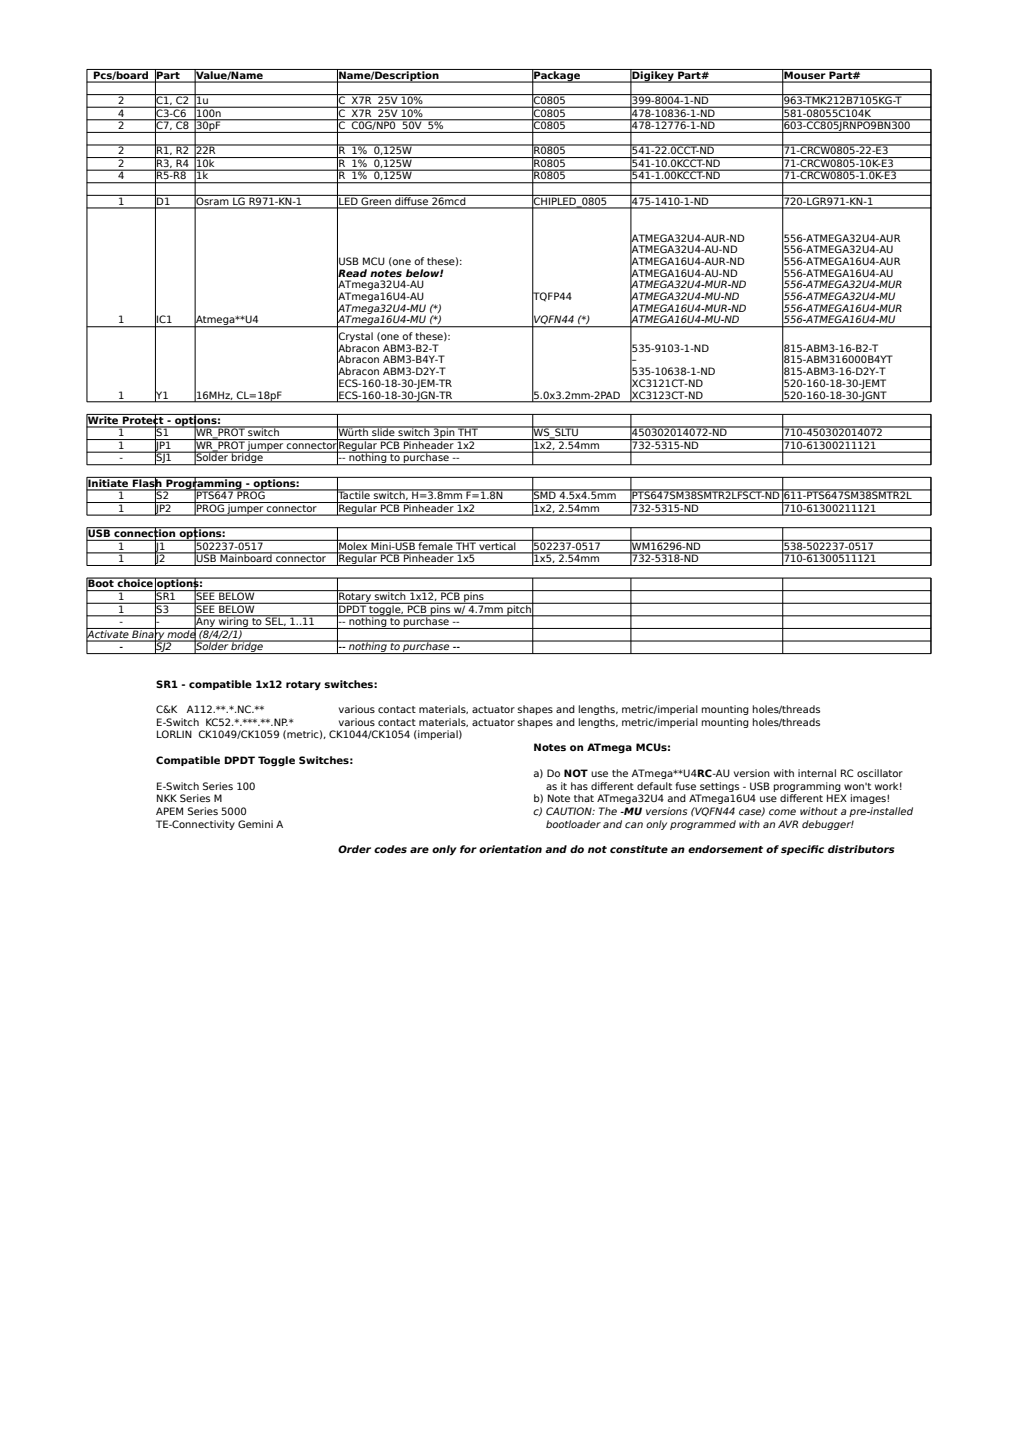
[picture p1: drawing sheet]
<svg xmlns="http://www.w3.org/2000/svg" width="210mm" height="297mm" viewBox="0 0 210 297" stroke-linecap="round" stroke-linejoin="round" font-family="sans-serif">
<defs><g id="words">
<g font-size="2">
<text x="19" y="16.1">Pcs/board</text>
<text x="32" y="16.1">Part</text>
<text x="40.1" y="16.1">Value/Name</text>
<text x="69.2" y="16.1">Name/Description</text>
<text x="109.1" y="16.1">Package</text>
<text x="129.2" y="16.1">Digikey Part#</text>
<text x="160.3" y="16.1">Mouser Part#</text>
<text x="24.1" y="21.3">2</text>
<text x="24.1" y="23.8">4</text>
<text x="32" y="21.3">C1, C2</text>
<text x="32" y="23.8">C3-C6</text>
<text x="40.1" y="21.3">1u</text>
<text x="40.1" y="23.8">100n</text>
<text x="69.2" y="21.3">C X7R 25V 10%</text>
<text x="69.2" y="23.8">C X7R 25V 10%</text>
<text x="109.1" y="21.3">C0805</text>
<text x="109.1" y="23.8">C0805</text>
<text x="129.2" y="21.3">399-8004-1-ND</text>
<text x="129.2" y="23.8">478-10836-1-ND</text>
<text x="160.3" y="21.3">963-TMK212B7105KG-T</text>
<text x="160.3" y="23.8">581-08055C104K</text>
<text x="24.1" y="26.4">2</text>
<text x="32" y="26.4">C7, C8</text>
<text x="40.1" y="26.4">30pF</text>
<text x="69.2" y="26.4">C C0G/NP0 50V 5%</text>
<text x="109.1" y="26.4">C0805</text>
<text x="129.2" y="26.4">478-12776-1-ND</text>
<text x="160.3" y="26.4">603-CC805JRNPO9BN300</text>
<text x="24.1" y="31.6">2</text>
<text x="24.1" y="34.1">2</text>
<text x="32" y="31.6">R1, R2</text>
<text x="32" y="34.1">R3, R4</text>
<text x="40.1" y="31.6">22R</text>
<text x="40.1" y="34.1">10k</text>
<text x="69.2" y="31.6">R 1% 0,125W</text>
<text x="69.2" y="34.1">R 1% 0,125W</text>
<text x="109.1" y="31.6">R0805</text>
<text x="109.1" y="34.1">R0805</text>
<text x="129.2" y="31.6">541-22.0CCT-ND</text>
<text x="129.2" y="34.1">541-10.0KCCT-ND</text>
<text x="160.3" y="31.6">71-CRCW0805-22-E3</text>
<text x="160.3" y="34.1">71-CRCW0805-10K-E3</text>
<text x="24.1" y="36.7">4</text>
<text x="24.1" y="41.9">1</text>
<text x="32" y="36.7">R5-R8</text>
<text x="32" y="41.9">D1</text>
<text x="40.1" y="36.7">1k</text>
<text x="40.1" y="41.9">Osram LG R971-KN-1</text>
<text x="69.2" y="36.7">R 1% 0,125W</text>
<text x="69.2" y="41.9">LED Green dif</text>
<text x="82.6" y="41.9">fuse 26mcd</text>
<text x="109.1" y="36.7">R0805</text>
<text x="109.1" y="41.9">CHIPLED_0805</text>
<text x="129.2" y="36.7">541-1.00KCCT-ND</text>
<text x="129.2" y="41.9">475-1410-1-ND</text>
<text x="160.3" y="36.7">71-CRCW0805-1.0K-E3</text>
<text x="160.3" y="41.9">720-LGR971-KN-1</text>
<text x="129.2" y="49.4">ATMEGA32U4-AUR-ND</text>
<text x="129.2" y="51.8">ATMEGA32U4-AU-ND</text>
<text x="160.3" y="49.4">556-ATMEGA32U4-AUR</text>
<text x="160.3" y="51.8">556-ATMEGA32U4-AU</text>
<text x="69.2" y="54.2">USB MCU (one of these):</text>
<text x="69.2" y="56.6">Read notes below!</text>
<text x="69.2" y="59">ATmega32U4-AU</text>
<text x="129.2" y="54.2">ATMEGA16U4-AUR-ND</text>
<text x="129.2" y="56.6">ATMEGA16U4-AU-ND</text>
<text x="129.2" y="59">ATMEGA32U4-MUR-ND</text>
<text x="160.3" y="54.2">556-ATMEGA16U4-AUR</text>
<text x="160.3" y="56.6">556-ATMEGA16U4-AU</text>
<text x="160.3" y="59">556-ATMEGA32U4-MUR</text>
<text x="69.2" y="61.4">ATmega16U4-AU</text>
<text x="69.2" y="63.8">ATmega32U4-MU (*)</text>
<text x="109.1" y="61.4">TQFP44</text>
<text x="129.2" y="61.4">ATMEGA32U4-MU-ND</text>
<text x="129.2" y="63.8">ATMEGA16U4-MUR-ND</text>
<text x="160.3" y="61.4">556-ATMEGA32U4-MU</text>
<text x="160.3" y="63.8">556-ATMEGA16U4-MUR</text>
<text x="24.1" y="66.2">1</text>
<text x="32" y="66.2">IC1</text>
<text x="40.1" y="66.2">Atmega**U4</text>
<text x="69.2" y="66.2">ATmega16U4-MU (*)</text>
<text x="69.2" y="69.5">Crystal (one of these):</text>
<text x="69.2" y="71.9">Abracon ABM3-B2-T</text>
<text x="109.1" y="66.2">VQFN44 (*)</text>
<text x="129.2" y="66.2">ATMEGA16U4-MU-ND</text>
<text x="129.2" y="71.9">535-9103-1-ND</text>
<text x="160.3" y="66.2">556-ATMEGA16U4-MU</text>
<text x="160.3" y="71.9">815-ABM3-16-B2-T</text>
<text x="69.2" y="74.3">Abracon ABM3-B4Y-T</text>
<text x="69.2" y="76.7">Abracon ABM3-D2Y-T</text>
<text x="129.2" y="74.3">–</text>
<text x="129.2" y="76.7">535-10638-1-ND</text>
<text x="160.3" y="74.3">815-ABM316000B4YT</text>
<text x="160.3" y="76.7">815-ABM3-16-D2Y-T</text>
<text x="24.1" y="81.5">1</text>
<text x="32" y="81.5">Y1</text>
<text x="40.1" y="81.5">16MHz, CL=18pF</text>
<text x="69.2" y="79.1">ECS-160-18-30-JEM-TR</text>
<text x="69.2" y="81.5">ECS-160-18-30-JGN-TR</text>
<text x="109.1" y="81.5">5.0x3.2mm-2PAD</text>
<text x="129.2" y="79.1">XC3121CT-ND</text>
<text x="129.2" y="81.5">XC3123CT-ND</text>
<text x="160.3" y="79.1">520-160-18-30-JEMT</text>
<text x="160.3" y="81.5">520-160-18-30-JGNT</text>
<text x="18" y="86.7">Write Protect - options:</text>
<text x="24.1" y="89.2">1</text>
<text x="32" y="89.2">S1</text>
<text x="40.1" y="89.2">WR_PROT switch</text>
<text x="69.2" y="89.2">Würth slide switch 3pin THT</text>
<text x="109.1" y="89.2">WS_SLTU</text>
<text x="129.2" y="89.2">450302014072-ND</text>
<text x="160.3" y="89.2">710-450302014072</text>
<text x="24.1" y="91.8">1</text>
<text x="24.4" y="94.4">-</text>
<text x="32" y="91.8">JP1</text>
<text x="32" y="94.4">SJ1</text>
<text x="40.1" y="91.8">WR_PROT jumper connector</text>
<text x="40.1" y="94.4">Solder bridge</text>
<text x="69.2" y="91.8">Regular PCB Pinheader 1x2</text>
<text x="69.2" y="94.4">-- nothing to purchase --</text>
<text x="109.1" y="91.8">1x2, 2.54mm</text>
<text x="129.2" y="91.8">732-5315-ND</text>
<text x="160.3" y="91.8">710-61300211121</text>
<text x="18" y="99.5">Initiate Flash Programming - options:</text>
<text x="24.1" y="102.1">1</text>
<text x="24.1" y="104.7">1</text>
<text x="32" y="102.1">S2</text>
<text x="32" y="104.7">JP2</text>
<text x="40.1" y="102.1">PTS647 PROG</text>
<text x="40.1" y="104.7">PROG jumper connector</text>
<text x="69.2" y="102.1">Tactile switch, H=3.8mm F=1.8N</text>
<text x="69.2" y="104.7">Regular PCB Pinheader 1x2</text>
<text x="109.1" y="102.1">SMD 4.5x4.5mm</text>
<text x="109.1" y="104.7">1x2, 2.54mm</text>
<text x="129.2" y="102.1">PTS647SM38SMTR2LFSCT-ND</text>
<text x="129.2" y="104.7">732-5315-ND</text>
<text x="160.3" y="102.1">611-PTS647SM38SMTR2L</text>
<text x="160.3" y="104.7">710-61300211121</text>
<text x="18" y="109.8">USB connection options:</text>
<text x="24.1" y="112.4">1</text>
<text x="32" y="112.4">J1</text>
<text x="40.1" y="112.4">502237-0517</text>
<text x="69.2" y="112.4">Molex Mini-USB female THT vertical</text>
<text x="109.1" y="112.4">502237-0517</text>
<text x="129.2" y="112.4">WM16296-ND</text>
<text x="160.3" y="112.4">538-502237-0517</text>
<text x="24.1" y="115">1</text>
<text x="32" y="115">J2</text>
<text x="40.1" y="115">USB Mainboard connector</text>
<text x="69.2" y="115">Regular PCB Pinheader 1x5</text>
<text x="109.1" y="115">1x5, 2.54mm</text>
<text x="129.2" y="115">732-5318-ND</text>
<text x="160.3" y="115">710-61300511121</text>
<text x="18" y="120.1">Boot choice options:</text>
<text x="24.1" y="122.7">1</text>
<text x="24.1" y="125.3">1</text>
<text x="32" y="122.7">SR1</text>
<text x="32" y="125.3">S3</text>
<text x="40.1" y="122.7">SEE BELOW</text>
<text x="40.1" y="125.3">SEE BELOW</text>
<text x="69.2" y="122.7">Rotary switch 1x12, PCB pins</text>
<text x="69.2" y="125.3">DPDT toggle, PCB pins w/ 4.7mm pitch</text>
<text x="18" y="130.4">Activate Binary mode (8/4/2/1)</text>
<text x="24.4" y="127.9">-</text>
<text x="32" y="127.9">-</text>
<text x="40.1" y="127.9">Any wiring to SEL, 1..11</text>
<text x="69.2" y="127.9">-- nothing to purchase --</text>
<text x="24.4" y="133">-</text>
<text x="32" y="133">SJ2</text>
<text x="40.1" y="133">Solder bridge</text>
<text x="69.2" y="133">-- nothing to purchase --</text>
<text x="32" y="140.7">SR1 - compatible 1x12 rotary switches:</text>
<text x="32" y="145.9">C&amp;K</text>
<text x="32" y="148.5">E-Switch KC52.*.***.**.NP.*</text>
<text x="38.2" y="145.9">A112.**.*.NC.**</text>
<text x="69.2" y="145.9">various contact materials, actuator shapes and lengths, metric/imperial mounting holes/threads</text>
<text x="69.2" y="148.5">various contact materials, actuator shapes and lengths, metric/imperial mounting holes/threads</text>
<text x="32" y="151">LORLIN CK1049/CK1059 (metric), CK1044/CK1054 (imperial)</text>
<text x="109.1" y="153.6">Notes on ATmega MCUs:</text>
<text x="32" y="156.2">Compatible DPDT Toggle Switches:</text>
<text x="32" y="161.6">E-Switch Series 100</text>
<text x="109.1" y="159">a) Do NOT use the ATmega**U4RC-AU version with internal RC oscillator</text>
<text x="111.7" y="161.6">as it has dif</text>
<text x="122.8" y="161.6">ferent default fuse settings - USB programming won't work!</text>
<text x="32" y="164.1">NKK Series M</text>
<text x="32" y="166.8">APEM Series 5000</text>
<text x="109.1" y="164.1">b) Note that ATmega32U4 and ATmega16U4 use dif</text>
<text x="109.1" y="166.8">c) CAUTION: The -MU versions (VQFN44 case) come without a pre-installed</text>
<text x="161.4" y="164.1">ferent HEX images!</text>
<text x="32" y="169.4">TE-Connectivity Gemini A</text>
<text x="111.7" y="169.4">bootloader and can only programmed with an AVR debugger!</text>
<text x="69.2" y="174.5">Order codes are only for orientation and do not constitute an endorsement of specif</text>
<text x="165.7" y="174.5">ic distributors</text>
</g>
</g></defs>
<g fill="none" stroke="#000" stroke-width=".2">
<path d="M17.7 14.2h172.7v68h-172.7M17.7 16.8h172.7M17.7 19.4h172.7M17.8 14.2v68M31.8 14.2v68M39.9 14.2v68M69 14.2v68M108.9 14.2v68M129 14.2v68M160.1 14.2v68M17.7 21.9h172.7M17.7 24.5h172.7"/>
<path d="M17.7 27.1h172.7M17.7 29.7h172.7M17.7 32.2h172.7M17.7 34.8h172.7M17.7 37.4h172.7M17.7 40h172.7M17.7 42.5h172.7M17.7 66.8h172.7M17.7 84.8h172.7v10.3h-172.7M17.7 87.3h172.7M17.7 89.9h172.7M17.7 92.5h172.7"/>
<path d="M17.7 97.6h172.7v7.8h-172.7M17.8 84.8v10.3M17.8 97.6v7.8M31.8 84.8v10.3M31.8 97.6v7.8M39.9 84.8v10.3M39.9 97.6v7.8M69 84.8v10.3M69 97.6v7.8M108.9 84.8v10.3M108.9 97.6v7.8M129 84.8v10.3"/>
<path d="M129 97.6v7.8M160.1 84.8v10.3M160.1 97.6v7.8M17.7 100.2h172.7M17.7 102.8h172.7M17.7 107.9h172.7v7.8h-172.7M17.7 110.5h172.7M17.7 113.1h172.7M17.7 118.2h172.7v15.5h-172.7M17.8 107.9v7.8M17.8 118.2v15.5M31.8 107.9v7.8"/>
<path d="M31.8 118.2v15.5M39.9 107.9v7.8M39.9 118.2v15.5M69 107.9v7.8M69 118.2v15.5M108.9 107.9v7.8M108.9 118.2v15.5M129 107.9v7.8M129 118.2v15.5M160.1 107.9v7.8M160.1 118.2v15.5M17.7 120.8h172.7"/>
<path d="M17.7 123.4h172.7M17.7 126h172.7M17.7 128.5h172.7M17.7 131.1h172.7"/>
</g>
<use href="#words"/>
</svg>
